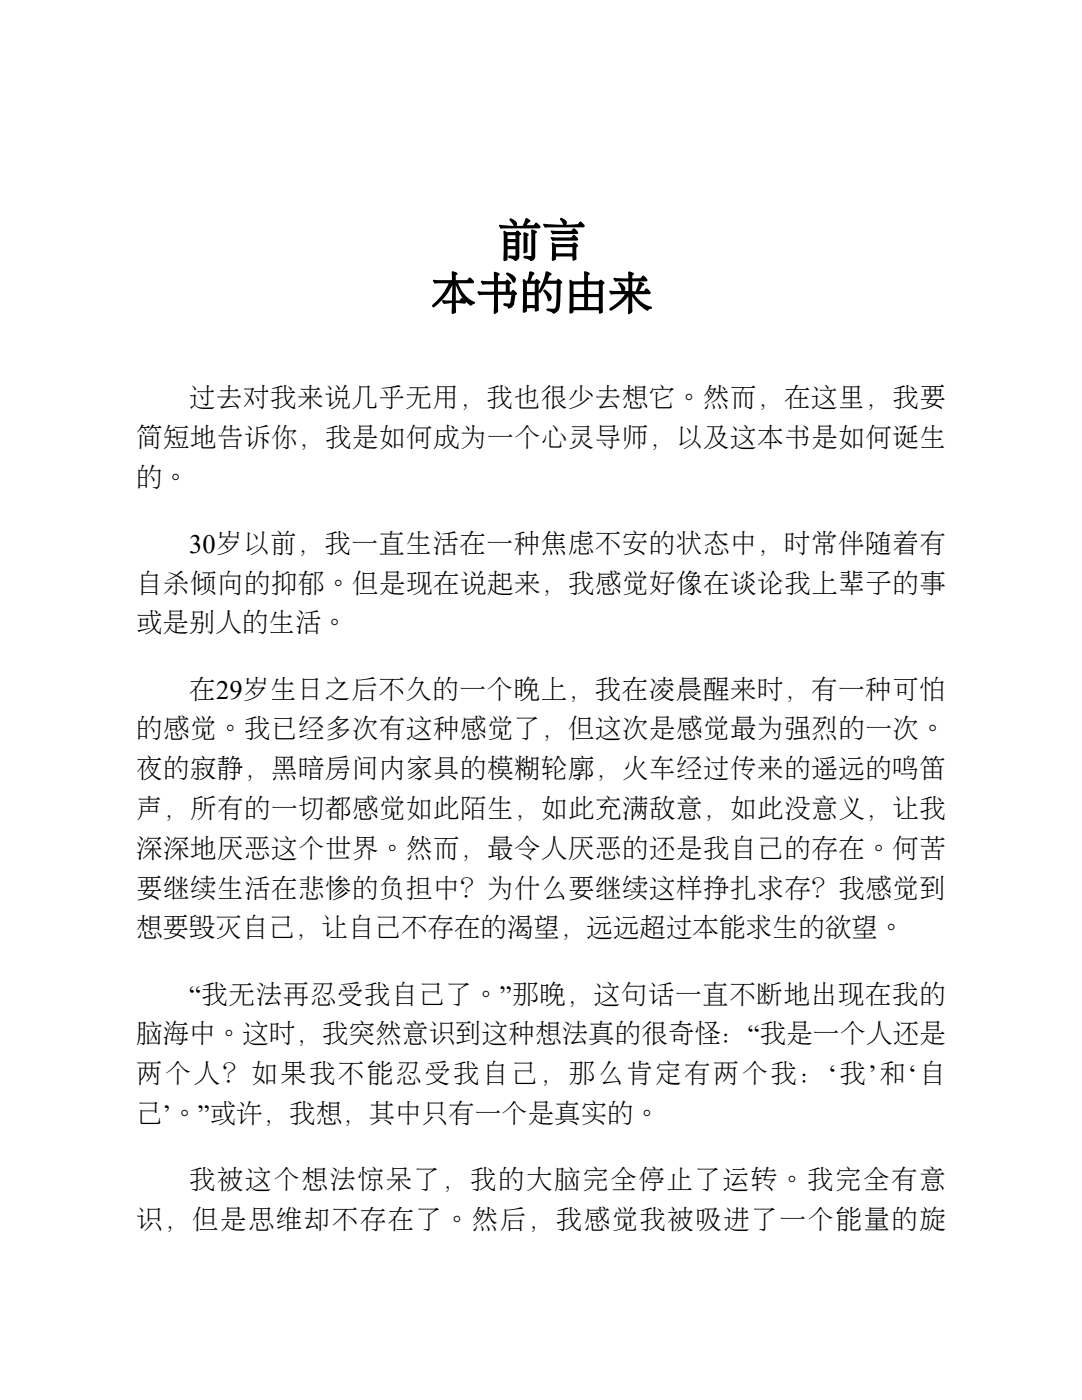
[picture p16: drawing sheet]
<svg xmlns="http://www.w3.org/2000/svg" width="216mm" height="279mm" viewBox="0 0 216 279" stroke-linecap="round" stroke-linejoin="round" font-family="sans-serif">
<defs><g id="words">
<g font-size="5.3">
<text x="37.7" y="81.2">过去对我来说几乎无用，我也很少去想它。然而，在这里，我要</text>
<text x="27.2" y="89.2">简短地告诉你，我是如何成为一个心灵导师，以及这本书是如何诞生</text>
<text x="27.2" y="97.1">的。</text>
<text x="37.7" y="110.3">30岁以前，我一直生活在一种焦虑不安的状态中，时常伴随着有</text>
<text x="27.2" y="118.3">自杀倾向的抑郁。但是现在说起来，我感觉好像在谈论我上辈子的事</text>
<text x="27.2" y="126.2">或是别人的生活。</text>
<text x="37.7" y="139.4">在29岁生日之后不久的一个晚上，我在凌晨醒来时，有一种可怕</text>
<text x="27.2" y="147.4">的感觉。我已经多次有这种感觉了，但这次是感觉最为强烈的一次。</text>
<text x="27.2" y="155.3">夜的寂静，黑暗房间内家具的模糊轮廓，火车经过传来的遥远的鸣笛</text>
<text x="27.2" y="163.2">声，所有的一切都感觉如此陌生，如此充满敌意，如此没意义，让我</text>
<text x="27.2" y="171.2">深深地厌恶这个世界。然而，最令人厌恶的还是我自己的存在。何苦</text>
<text x="27.2" y="179.1">要继续生活在悲惨的负担中？为什么要继续这样挣扎求存？我感觉到</text>
<text x="27.2" y="187.1">想要毁灭自己，让自己不存在的渴望，远远超过本能求生的欲望。</text>
<text x="37.7" y="200.3">“我无法再忍受我自己了。”那晚，这句话一直不断地出现在我的</text>
<text x="27.2" y="208.2">脑海中。这时，我突然意识到这种想法真的很奇怪：“我是一个人还是</text>
<text x="27.2" y="216.2">两个人？如果我不能忍受我自己，那么肯定有两个我：‘我’和‘自</text>
<text x="27.2" y="224.1">己’。”或许，我想，其中只有一个是真实的。</text>
<text x="37.7" y="237.3">我被这个想法惊呆了，我的大脑完全停止了运转。我完全有意</text>
<text x="27.2" y="245.3">识，但是思维却不存在了。然后，我感觉我被吸进了一个能量的旋</text>
</g>
</g></defs>
<g fill="#000">
<path d="M86.4 55.9h3.8l-.1-1.4 .2-.4 1 .5v.1l-.3 .2v1h2.2l.3-.4 .3-.1 .5 .4a.45 .45 0 0 1 .2 .6l-3.1 .1a6.5 6.5 0 0 0 3.4 3.9l-.1 .2-.7 .4a1.69 1.69 0 0 1-1.1-.9 8.5 8.5 0 0 1-2.1-3.7h.1l-.1 .1 .2-.1h-.1l.1 3.6h.7l.4-.5a1.12 1.12 0 0 1 .8 1l-.2 .1-1.9-.2h.2v1.8a.69 .69 0 0 1-.8 .5l-.1-.4 .1-1.9h.1l-1.1 .2a.6 .6 0 0 1-.7 0 .6 .6 0 0 1-.2-.7l1.9 .1 .1-3.6h.1a10.2 10.2 0 0 1-4 4.9l-.2-.2 .1-.3a11.1 11.1 0 0 0 3.2-4.3h-2.1a.6 .6 0 0 1-.7 0 .6 .6 0 0 1-.3-.6zM101.1 54.4a2.14 2.14 0 0 1 1.8 1.3l-.1 .6-.4 .1-.5-.8-.9-.9zM96 56.1h2.6v-1.8h.3l.6 .2 .2 .3-.3 .2v1.1h1.4l.5-.3 .7 .7-.3 .3v1.4h.3l.4-.4 .7 .7v.2l-.3 .2v.5a1.97 1.97 0 0 1-1.3 2.2 .9 .9 0 0 0-1-.6l-.1-.3 .2-.2h1.2l.2-1.7h-2.6v3.4l-.7 .5-.2-.4 .1-3.5-2.8 .1a.69 .69 0 0 1-.5-.7h3.3v-1.5l-2.1 .1a.69 .69 0 0 1-.5-.7zM99.4 56.7v1.5h1.5v-1.5zM105.6 54.3a.75 .75 0 0 1 1 .4l-.4 .4-.3 .9h.8l.2-.2a.82 .82 0 0 1 .9 .6l-.4 .2 .1 4.3a.95 .95 0 0 1-.2 1.1l-.5 .2-.1-.7h-1.6a.57 .57 0 0 1-.1 .7 .57 .57 0 0 1-.7 .1v-6.5l.3-.1 .7 .4h-.1zM105.1 58.9v2h1.6v-2zM105.1 56.6v1.7h1.6v-1.7zM108.9 54.2a1.04 1.04 0 0 1 1.1 .6 .98 .98 0 0 0-.7 1l-.1 .2h1.8l.5-.4 .6 .6 .1 .3-.4 .2v2.7a3.8 3.8 0 0 1-.7 2.9l-.7 .3-.5-.4-.8-.2-.1-.2 .2-.2a1.96 1.96 0 0 0 1.6-.2l.2-1.2 .1-3.6h-2.1l-1.1 1.7-.2 .2-.3-.3 1.1-2.3zM108.5 57.8a2.06 2.06 0 0 1 1.5 1.2 .72 .72 0 0 1-.6 1.1l-.6-1.4a.73 .73 0 0 1-.3-.9zM113.6 56l.3-.1 .4 .2h2.3l-.1-1.7 .2-.3 1 .4-.4 .5v1.1h2.2l.2-.2a.82 .82 0 0 1 .9 .6l-.4 .3 .1 4.6a.95 .95 0 0 1-.2 1.1l-.5 .1-.1-.7h-5.1a.5 .5 0 0 1-.2 .6 .5 .5 0 0 1-.6-.1zM117.3 59.3v2h2.2v-2zM114.4 59.3v2h2.2v-2zM114.4 56.8v1.9h2.2v-1.9zM117.3 56.8v1.9h2.2v-1.9zM123.4 56.4a1.26 1.26 0 0 1 1.2 1.7l-.4 .2-.2-.1-.2-.8-.4-.7zM122.5 55.5l2.9 .1-.1-1.1 .2-.3 1 .4-.3 .4-.1 .6 1.7-.1 .6-.5 .8 .8-.1 .3-2.9 .1v1.9l.7 .1-.1-.1 .7-1.8a1 1 0 0 1 1.1 .5l-.4 .3-.6 1h.8l.7-.6 .7 .8v.3l-3.2 .1a5.7 5.7 0 0 0 3.5 2.6l-.1 .3-.4 .1-.3 .3a7.2 7.2 0 0 1-3.4-3.4h.3v3.5l-.1 .3-.6 .3-.2-.4 .1-3.8 .1 .2a7.6 7.6 0 0 1-3.7 3.3l-.2-.4a9.8 9.8 0 0 0 3.1-2.9l-2.6 .1a.69 .69 0 0 1-.4-.8l3.7 .1v-1.9h-2.5a.69 .69 0 0 1-.4-.7z"/>
<path d="M99.6 44.9l3 .2-.9-1.1 .1-.4a1.26 1.26 0 0 1 1.3 1.6l-.2-.1h1.5l.4-1.4a.61 .61 0 0 1 .7-.1 .61 .61 0 0 1 .3 .6l-.7 .7 1.4 .1 .3-.5 .2-.1 .8 .8-.1 .3-7.1 .1a.62 .62 0 0 1-.8 0 .62 .62 0 0 1-.2-.7zM106.1 45.8l1 .4-.3 .5v4.5a.76 .76 0 0 1-.4 .8 .76 .76 0 0 1-.9-.2l-.9-.3-.1-.2 .3-.3 1.3 .1zM104.5 46.4h.3l.6 .2 .1 .3-.2 .3v2.5a.55 .55 0 0 1-.2 .7 .55 .55 0 0 1-.7 0zM100.5 46.2l.2-.1 .4 .2 1.8 .1 .1-.3a.69 .69 0 0 1 1 .7l-.4 .2v4.1a.75 .75 0 0 1-.4 .9 .75 .75 0 0 1-.9-.3l-.8-.2-.1-.4 1.5-.1v-1.3h-1.6v1.2a.82 .82 0 0 1-.4 1.2h-.3l-.1-.2zM101.3 48.3v.8h1.6v-.8zM101.3 47v.7h1.6v-.7zM108.4 44.7l4.1 .2h-.2l-.5-1v-.3a.98 .98 0 0 1 1 .3 .98 .98 0 0 1 .1 1h-.1l2.5-.1 .3-.5 .3-.1 .6 .6 .2 .3-.3 .3h-7a.62 .62 0 0 1-.7 0 .62 .62 0 0 1-.3-.7zM110 46l4 .1 .3-.4 .3-.1 .6 .6 .2 .3-.3 .2h-4.2a.62 .62 0 0 1-.7 0 .62 .62 0 0 1-.2-.7zM110 47.3l4 .1 .3-.4 .3-.1 .6 .6 .2 .3-.3 .2h-4.2a.62 .62 0 0 1-.7 0 .62 .62 0 0 1-.2-.7zM110.1 48.5l.3-.1 .4 .3h3.4l.2-.2a.82 .82 0 0 1 .9 .6l-.4 .2 .1 1.5a.95 .95 0 0 1-.1 1.1l-.5 .1h-.1l-.1-.8h-3.3v.5a.41 .41 0 0 1-.4 .4 .41 .41 0 0 1-.4-.6zM110.9 49.3v1.3h3.3v-1.3z"/>
</g>
<use href="#words"/>
</svg>
